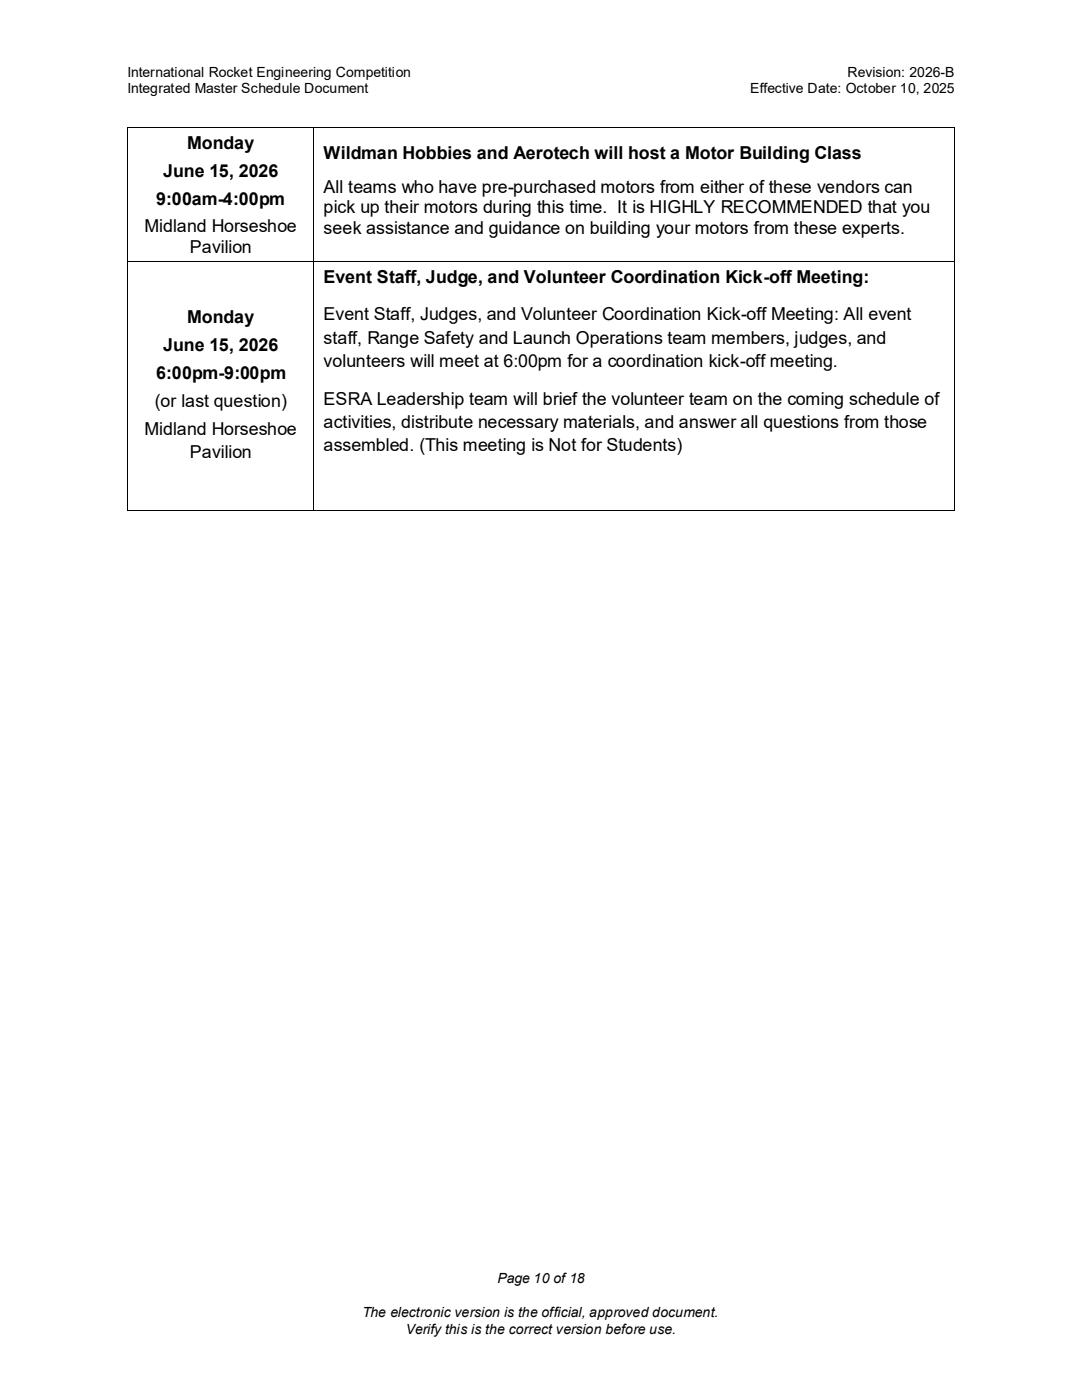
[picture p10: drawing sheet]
<svg xmlns="http://www.w3.org/2000/svg" width="216mm" height="279mm" viewBox="0 0 216 279" stroke-linecap="round" stroke-linejoin="round" font-family="sans-serif">
<defs><g id="words">
<g font-size="3.6">
<text x="37.4" y="29.7">Monday</text>
<text x="32.5" y="35.3">June 15, 2026</text>
<text x="64.6" y="31.6">Wildman Hobbies and Aerotech will host a Motor Building Class</text>
<text x="31.1" y="40.9">9:00am-4:00pm</text>
<text x="64.6" y="38.5">All teams who have pre-purchased motors from either of these vendors can</text>
<text x="28.8" y="46.4">Midland Horseshoe</text>
<text x="64.6" y="42.6">pick up their motors during this time. It is HIGHLY RECOMMENDED that you</text>
<text x="64.6" y="46.6">seek assistance and guidance on building your motors from these experts.</text>
<text x="37.9" y="50.4">Pavilion</text>
<text x="64.6" y="56.5">Event Staff, Judge, and Volunteer Coordination Kick-off Meeting:</text>
<text x="37.4" y="64.6">Monday</text>
<text x="64.6" y="63.9">Event Staff, Judges, and Volunteer Coordination Kick-off Meeting: All event</text>
<text x="32.5" y="70.1">June 15, 2026</text>
<text x="64.6" y="68.6">staff, Range Safety and Launch Operations team members, judges, and</text>
<text x="31.1" y="75.7">6:00pm-9:00pm</text>
<text x="64.6" y="73.3">volunteers will meet at 6:00pm for a coordination kick-off meeting.</text>
<text x="30.9" y="81.2">(or last question)</text>
<text x="64.6" y="80.8">ESRA Leadership team will brief the volunteer team on the coming schedule of</text>
<text x="28.8" y="86.8">Midland Horseshoe</text>
<text x="64.6" y="85.5">activities, distribute necessary materials, and answer all questions from those</text>
<text x="37.9" y="91.5">Pavilion</text>
<text x="64.6" y="90.1">assembled. (This meeting is Not for Students)</text>
</g>
<g font-size="2.8">
<text x="25.4" y="15.4">International Rocket Engineering Competition</text>
<text x="169.1" y="15.4">Revision: 2026-B</text>
<text x="25.4" y="18.5">Integrated Master Schedule Document</text>
<text x="149.7" y="18.5">Effective Date: October 10, 2025</text>
<text x="99.2" y="256">Page 10 of 18</text>
<text x="72.3" y="262.9">The electronic version is the official, approved document.</text>
<text x="80.9" y="266.2">Verify this is the correct version before use.</text>
</g>
</g></defs>
<g fill="#000">
<path d="M25.4 25.4l.1 .1z" fill-rule="evenodd"/>
<path d="M25.4 25.4l.1 .1z" fill-rule="evenodd"/>
<path d="M62.5 25.4l.1 .1z" fill-rule="evenodd"/>
<path d="M190.4 25.4l.1 .1z" fill-rule="evenodd"/>
<path d="M190.4 25.4l.1 .1z" fill-rule="evenodd"/>
<path d="M25.4 52.1l.1 .1z" fill-rule="evenodd"/>
<path d="M62.5 52.1l.1 .1z" fill-rule="evenodd"/>
<path d="M190.4 52.1l.1 .1z" fill-rule="evenodd"/>
<path d="M25.4 101.9l.1 .1z" fill-rule="evenodd"/>
<path d="M25.4 101.9l.1 .1z" fill-rule="evenodd"/>
<path d="M62.5 101.9l.1 .1z" fill-rule="evenodd"/>
<path d="M190.4 101.9l.1 .1z" fill-rule="evenodd"/>
<path d="M190.4 101.9l.1 .1z" fill-rule="evenodd"/>
</g>
<path d="M25.5 25.5v26.6M25.5 25.5h37M62.6 25.5v26.6M62.6 25.5h127.8M190.4 25.5v26.6M25.5 52.2v49.7M25.5 52.2h37M62.6 52.2v49.7M62.6 52.2h127.8M190.4 52.2v49.7M25.5 102h37M62.6 102h127.8" fill="none" stroke="#000" stroke-width=".2"/>
<use href="#words"/>
</svg>
